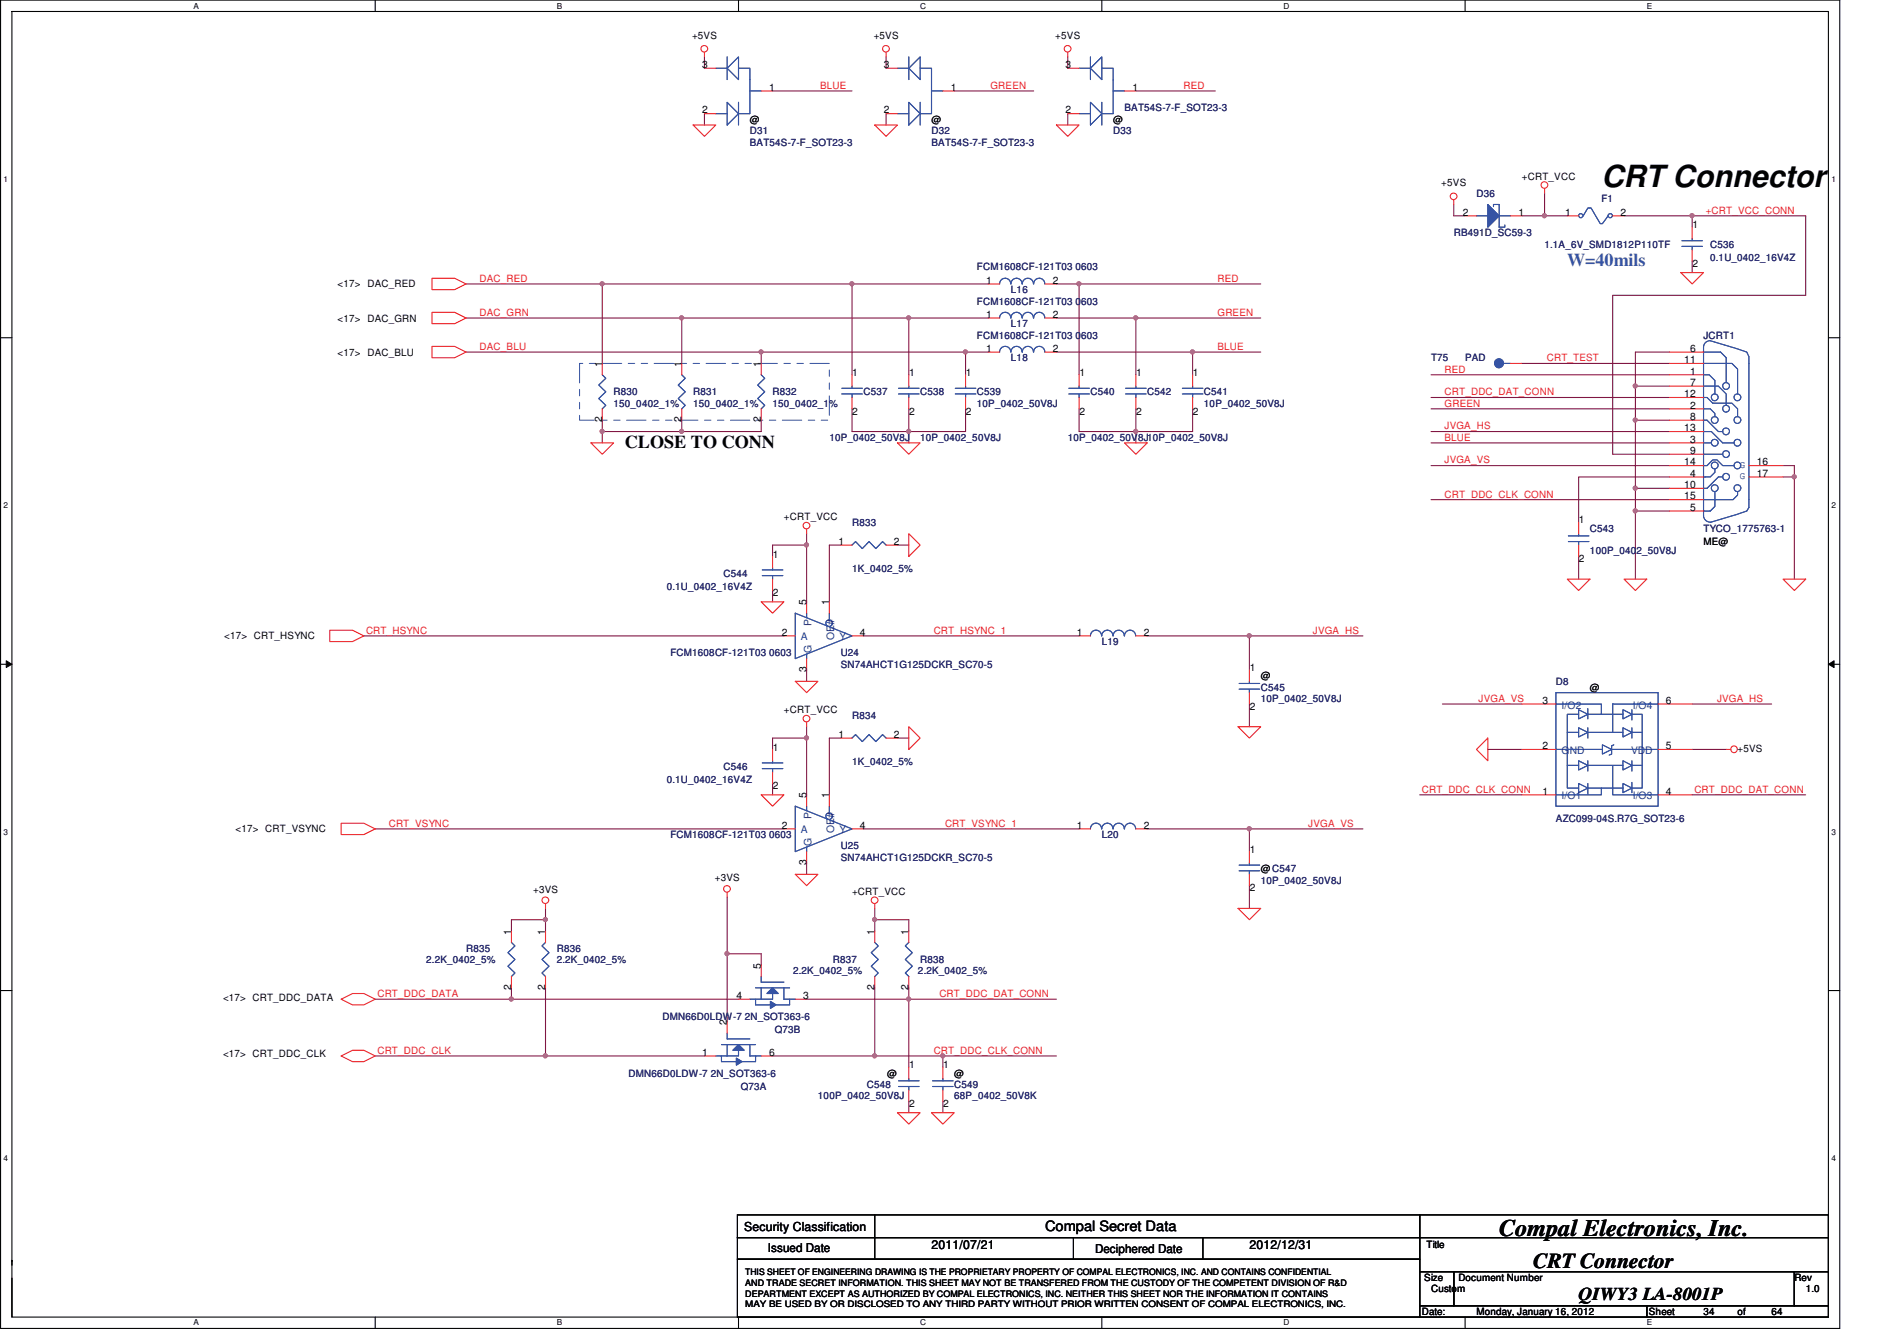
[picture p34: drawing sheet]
<svg xmlns="http://www.w3.org/2000/svg" width="297mm" height="210mm" viewBox="0 0 297 210" stroke-linecap="round" stroke-linejoin="round" font-family="sans-serif">
<defs><g id="words">
<text font-size="4.8" fill="#010202" x="250.7" y="29.3">CRT Connector</text>
<text font-size="3.7" fill="#010202" x="234.7" y="193.6">Compal Electronics, Inc.</text>
<text font-size="3.3" fill="#010202" x="240.1" y="198.6">CRT Connector</text>
<text font-size="2.8" fill="#3553a4" x="245.4" y="41.7">W=40mils</text>
<g font-size="2.8" fill="#010202">
<text x="97.9" y="70.2">CLOSE TO CONN</text>
<text x="247.2" y="203.5">QIWY3 LA-8001P</text>
</g>
<text font-size="2.2" fill="#010202" x="163.6" y="192.8">Compal Secret Data</text>
<g font-size="1.9" fill="#010202">
<text x="116.5" y="192.7">Security Classification</text>
<text x="120.3" y="196">Issued Date</text>
<text x="145.9" y="195.6">2011/07/21</text>
<text x="171.5" y="196.2">Deciphered Date</text>
<text x="195.6" y="195.6">2012/12/31</text>
</g>
<g font-size="1.6" fill="#010202">
<text x="108.4" y="6.1">+5VS</text>
<text x="110" y="10.6">3</text>
<text x="136.8" y="6.1">+5VS</text>
<text x="138.4" y="10.6">3</text>
<text x="165.2" y="6.1">+5VS</text>
<text x="166.9" y="10.6">3</text>
<text x="110" y="17.8">2</text>
<text x="120.4" y="14.2">1</text>
<text x="138.4" y="17.8">2</text>
<text x="148.9" y="14.2">1</text>
<text x="166.9" y="17.8">2</text>
<text x="177.3" y="14.2">1</text>
<text x="117.4" y="19.2">@</text>
<text x="145.9" y="19.2">@</text>
<text x="174.3" y="19.2">@</text>
<text x="225.7" y="29.2">+5VS</text>
<text x="238.3" y="28.1">+CRT_VCC</text>
<text x="229.1" y="33.8">2</text>
<text x="237.8" y="33.8">1</text>
<text x="245.1" y="33.8">1</text>
<text x="253.7" y="33.8">2</text>
<text x="265" y="35.7">1</text>
<text x="265" y="41.8">2</text>
<text x="52.9" y="45">&lt;17&gt; DAC_RED</text>
<text x="154.4" y="44.4">1</text>
<text x="164.9" y="44.4">2</text>
<text x="52.9" y="50.3">&lt;17&gt; DAC_GRN</text>
<text x="154.4" y="49.8">1</text>
<text x="164.9" y="49.8">2</text>
<text x="52.9" y="55.7">&lt;17&gt; DAC_BLU</text>
<text x="94.3" y="57.5" transform="rotate(-90 94.3 57.5)">1</text>
<text x="106.7" y="57.5" transform="rotate(-90 106.7 57.5)">1</text>
<text x="119.2" y="57.5" transform="rotate(-90 119.2 57.5)">1</text>
<text x="133.5" y="58.9">1</text>
<text x="142.3" y="58.9">1</text>
<text x="151.2" y="58.9">1</text>
<text x="154.4" y="55.1">1</text>
<text x="164.9" y="55.1">2</text>
<text x="169" y="58.9">1</text>
<text x="177.9" y="58.9">1</text>
<text x="186.8" y="58.9">1</text>
<text x="263.7" y="56.9">11</text>
<text x="264.6" y="55.1">6</text>
<text x="264.6" y="58.6">1</text>
<text x="133.5" y="64.9">2</text>
<text x="142.3" y="64.9">2</text>
<text x="151.2" y="64.9">2</text>
<text x="169" y="64.9">2</text>
<text x="177.9" y="64.9">2</text>
<text x="186.8" y="64.9">2</text>
<text x="263.7" y="62.2">12</text>
<text x="264.6" y="60.4">7</text>
<text x="264.6" y="64">2</text>
<text x="264.6" y="65.8">8</text>
<text x="94.3" y="66.1" transform="rotate(-90 94.3 66.1)">2</text>
<text x="106.7" y="66.1" transform="rotate(-90 106.7 66.1)">2</text>
<text x="119.2" y="66.1" transform="rotate(-90 119.2 66.1)">2</text>
<text x="263.7" y="67.5">13</text>
<text x="264.6" y="69.3">3</text>
<text x="264.6" y="71.1">9</text>
<text x="263.7" y="72.9">14</text>
<text x="263.7" y="76.4">10</text>
<text x="264.6" y="74.6">4</text>
<text x="275.1" y="72.9">16</text>
<text x="275.1" y="74.6">17</text>
<text x="122.7" y="81.5">+CRT_VCC</text>
<text x="247.2" y="82">1</text>
<text x="263.7" y="78.2">15</text>
<text x="264.6" y="80">5</text>
<text x="121" y="87.3">1</text>
<text x="131.3" y="85.3">1</text>
<text x="140" y="85.3">2</text>
<text x="247.2" y="88">2</text>
<text x="266.7" y="85.4">ME@</text>
<text x="121" y="93.4">2</text>
<text x="126.3" y="94.8" transform="rotate(-90 126.3 94.8)">5</text>
<text x="129.8" y="94.8" transform="rotate(-90 129.8 94.8)">1</text>
<text x="35.1" y="100.1">&lt;17&gt; CRT_HSYNC</text>
<text x="122.4" y="99.5">2</text>
<text x="134.6" y="99.5">4</text>
<text x="168.6" y="99.5">1</text>
<text x="179.1" y="99.5">2</text>
<text x="126.3" y="105.2" transform="rotate(-90 126.3 105.2)">3</text>
<text x="195.7" y="105.1">1</text>
<text x="197.4" y="106.3">@</text>
<text x="122.7" y="111.7">+CRT_VCC</text>
<text x="195.7" y="111.1">2</text>
<text x="241.5" y="110.2">3</text>
<text x="249" y="108.1">@</text>
<text x="260.9" y="110.2">6</text>
<text x="121" y="117.5">1</text>
<text x="131.3" y="115.5">1</text>
<text x="140" y="115.5">2</text>
<text x="241.5" y="117.3">2</text>
<text x="260.9" y="117.3">5</text>
<text x="272.1" y="117.7">+5VS</text>
<text x="121" y="123.6">2</text>
<text x="126.3" y="125" transform="rotate(-90 126.3 125)">5</text>
<text x="129.8" y="125" transform="rotate(-90 129.8 125)">1</text>
<text x="241.5" y="124.4">1</text>
<text x="260.9" y="124.4">4</text>
<text x="36.9" y="130.3">&lt;17&gt; CRT_VSYNC</text>
<text x="122.4" y="129.8">2</text>
<text x="134.6" y="129.8">4</text>
<text x="168.6" y="129.8">1</text>
<text x="179.1" y="129.8">2</text>
<text x="126.3" y="135.5" transform="rotate(-90 126.3 135.5)">3</text>
<text x="195.7" y="133.5">1</text>
<text x="197.4" y="136.6">@C547</text>
<text x="83.5" y="139.8">+3VS</text>
<text x="111.9" y="138">+3VS</text>
<text x="133.4" y="140.1">+CRT_VCC</text>
<text x="195.7" y="139.6">2</text>
<text x="80" y="146.3" transform="rotate(-90 80 146.3)">1</text>
<text x="85.4" y="146.3" transform="rotate(-90 85.4 146.3)">1</text>
<text x="136.9" y="146.3" transform="rotate(-90 136.9 146.3)">1</text>
<text x="142.3" y="146.3" transform="rotate(-90 142.3 146.3)">1</text>
<text x="80" y="155" transform="rotate(-90 80 155)">2</text>
<text x="85.4" y="155" transform="rotate(-90 85.4 155)">2</text>
<text x="119.2" y="151.7" transform="rotate(-90 119.2 151.7)">5</text>
<text x="136.9" y="155" transform="rotate(-90 136.9 155)">2</text>
<text x="142.3" y="155" transform="rotate(-90 142.3 155)">2</text>
<text x="34.9" y="156.7">&lt;17&gt; CRT_DDC_DATA</text>
<text x="113.8" y="160.6" transform="rotate(-90 113.8 160.6)">2</text>
<text x="115.3" y="156.4">4</text>
<text x="125.8" y="156.4">3</text>
<text x="34.9" y="165.6">&lt;17&gt; CRT_DDC_CLK</text>
<text x="110" y="165.3">1</text>
<text x="120.4" y="165.3">6</text>
<text x="142.3" y="167.3">1</text>
<text x="147.7" y="167.3">1</text>
<text x="138.9" y="168.6">@</text>
<text x="142.3" y="173.3">2</text>
<text x="147.7" y="173.3">2</text>
<text x="149.4" y="168.6">@</text>
<text x="223.4" y="195.4">Title</text>
<text x="223" y="200.6">Size</text>
<text x="224.1" y="202.3">Custom</text>
<text x="228.4" y="200.6">Document Number</text>
<text x="281" y="200.6">Rev</text>
<text x="282.7" y="202.3">1.0</text>
<text x="222.6" y="205.9">Date:</text>
<text x="231.2" y="205.9">Monday, January 16, 2012</text>
<text x="258.2" y="205.9">Sheet</text>
<text x="266.7" y="205.9">34</text>
<text x="272.1" y="205.9">of</text>
<text x="277.4" y="205.9">64</text>
</g>
<g font-size="1.6" fill="#ed2024">
<text x="128.4" y="13.9">BLUE</text>
<text x="155.1" y="13.9">GREEN</text>
<text x="185.3" y="13.9">RED</text>
<text x="267.1" y="33.5">+CRT_VCC_CONN</text>
<text x="75.1" y="44.1">DAC_RED</text>
<text x="190.6" y="44.1">RED</text>
<text x="75.1" y="49.5">DAC_GRN</text>
<text x="190.6" y="49.5">GREEN</text>
<text x="75.1" y="54.8">DAC_BLU</text>
<text x="190.6" y="54.8">BLUE</text>
<text x="226.2" y="58.3">RED</text>
<text x="242.2" y="56.6">CRT_TEST</text>
<text x="226.2" y="61.9">CRT_DDC_DAT_CONN</text>
<text x="226.2" y="63.7">GREEN</text>
<text x="226.2" y="67.2">JVGA_HS</text>
<text x="226.2" y="69">BLUE</text>
<text x="226.2" y="77.9">CRT_DDC_CLK_CONN</text>
<text x="226.2" y="72.6">JVGA_VS</text>
<text x="57.3" y="99.2">CRT_HSYNC</text>
<text x="146.2" y="99.2">CRT_HSYNC_1</text>
<text x="205.6" y="99.2">JVGA_HS</text>
<text x="231.5" y="109.9">JVGA_VS</text>
<text x="268.9" y="109.9">JVGA_HS</text>
<text x="222.6" y="124.1">CRT_DDC_CLK_CONN</text>
<text x="265.3" y="124.1">CRT_DDC_DAT_CONN</text>
<text x="60.9" y="129.5">CRT_VSYNC</text>
<text x="148" y="129.5">CRT_VSYNC_1</text>
<text x="204.9" y="129.5">JVGA_VS</text>
<text x="59.1" y="156.1">CRT_DDC_DATA</text>
<text x="147.1" y="156.1">CRT_DDC_DAT_CONN</text>
<text x="59.1" y="165">CRT_DDC_CLK</text>
<text x="146.2" y="165">CRT_DDC_CLK_CONN</text>
</g>
<g font-size="1.6" fill="#282972">
<text x="176.1" y="17.5">BAT54S-7-F_SOT23-3</text>
<text x="117.4" y="21">D31</text>
<text x="117.4" y="22.8">BAT54S-7-F_SOT23-3</text>
<text x="145.9" y="21">D32</text>
<text x="145.9" y="22.8">BAT54S-7-F_SOT23-3</text>
<text x="174.3" y="21">D33</text>
<text x="231.2" y="30.8">D36</text>
<text x="250.7" y="31.7">F1</text>
<text x="227.6" y="37">RB491D_SC59-3</text>
<text x="241.9" y="38.8">1.1A_6V_SMD1812P110TF</text>
<text x="267.8" y="38.8">C536</text>
<text x="267.8" y="40.9">0.1U_0402_16V4Z</text>
<text x="153" y="42.3">FCM1608CF-121T03 0603</text>
<text x="153" y="47.7">FCM1608CF-121T03 0603</text>
<text x="158.3" y="45.9">L16</text>
<text x="153" y="53">FCM1608CF-121T03 0603</text>
<text x="158.3" y="51.2">L17</text>
<text x="266.7" y="53">JCRT1</text>
<text x="158.3" y="56.6">L18</text>
<text x="224.1" y="56.6">T75</text>
<text x="229.4" y="56.6">PAD</text>
<text x="96.1" y="61.9">R830</text>
<text x="96.1" y="63.7">150_0402_1%</text>
<text x="108.5" y="61.9">R831</text>
<text x="108.5" y="63.7">150_0402_1%</text>
<text x="121" y="61.9">R832</text>
<text x="121" y="63.7">150_0402_1%</text>
<text x="135.2" y="61.9">C537</text>
<text x="144.1" y="61.9">C538</text>
<text x="153" y="61.9">C539</text>
<text x="153" y="63.7">10P_0402_50V8J</text>
<text x="170.7" y="61.9">C540</text>
<text x="179.6" y="61.9">C542</text>
<text x="188.5" y="61.9">C541</text>
<text x="188.5" y="63.7">10P_0402_50V8J</text>
<text x="129.9" y="69">10P_0402_50V8J</text>
<text x="144.1" y="69">10P_0402_50V8J</text>
<text x="167.2" y="69">10P_0402_50V8J10P_0402_50V8J</text>
<text x="133.4" y="82.3">R833</text>
<text x="249" y="83.2">C543</text>
<text x="266.7" y="83.2">TYCO_1775763-1</text>
<text x="133.4" y="89.6">1K_0402_5%</text>
<text x="249" y="86.8">100P_0402_50V8J</text>
<text x="104.4" y="92.5">0.1U_0402_16V4Z</text>
<text x="113.3" y="90.3">C544</text>
<text x="172.5" y="101">L19</text>
<text x="105" y="102.8">FCM1608CF-121T03 0603</text>
<text x="131.6" y="102.8">U24</text>
<text x="131.6" y="104.6">SN74AHCT1G125DCKR_SC70-5</text>
<text x="243.6" y="107.2">D8</text>
<text x="133.4" y="112.6">R834</text>
<text x="197.4" y="108.1">C545</text>
<text x="197.4" y="109.9">10P_0402_50V8J</text>
<text x="133.4" y="119.8">1K_0402_5%</text>
<text x="104.4" y="122.7">0.1U_0402_16V4Z</text>
<text x="113.3" y="120.6">C546</text>
<text x="105" y="131.2">FCM1608CF-121T03 0603</text>
<text x="172.5" y="131.2">L20</text>
<text x="243.6" y="128.7">AZC099-04S.R7G_SOT23-6</text>
<text x="131.6" y="133">U25</text>
<text x="131.6" y="134.8">SN74AHCT1G125DCKR_SC70-5</text>
<text x="197.4" y="138.3">10P_0402_50V8J</text>
<text x="73" y="149">R835</text>
<text x="87.2" y="149">R836</text>
<text x="66.8" y="150.8">2.2K_0402_5%</text>
<text x="87.2" y="150.8">2.2K_0402_5%</text>
<text x="124.2" y="152.6">2.2K_0402_5%</text>
<text x="130.4" y="150.8">R837</text>
<text x="143.7" y="152.6">2.2K_0402_5%</text>
<text x="144.1" y="150.8">R838</text>
<text x="103.7" y="159.7">DMN66D0LDW-7 2N_SOT363-6</text>
<text x="121.3" y="161.8">Q73B</text>
<text x="98.4" y="168.6">DMN66D0LDW-7 2N_SOT363-6</text>
<text x="116" y="170.7">Q73A</text>
<text x="128.1" y="172.1">100P_0402_50V8J</text>
<text x="135.7" y="170.3">C548</text>
<text x="149.4" y="170.3">C549</text>
<text x="149.4" y="172.1">68P_0402_50V8K</text>
</g>
<g font-size="1.6" fill="#3553a4">
<text x="272.4" y="73.2">G</text>
<text x="272.4" y="75">G</text>
</g>
<g font-size="1.6" fill="#1b437d">
<text x="125.4" y="100.3">A</text>
<text x="127.1" y="98" transform="rotate(-90 127.1 98)">P</text>
<text x="130.6" y="100.2" transform="rotate(-90 130.6 100.2)">OE#</text>
<text x="131.5" y="100.3">Y</text>
<text x="127.1" y="102.2" transform="rotate(-90 127.1 102.2)">G</text>
<text x="244.5" y="111">I/O2</text>
<text x="255.7" y="111">I/O4</text>
<text x="244.5" y="118.1">GND</text>
<text x="255.4" y="118.1">VDD</text>
<text x="244.5" y="125.2">I/O1</text>
<text x="255.7" y="125.2">I/O3</text>
<text x="125.4" y="130.5">A</text>
<text x="127.1" y="128.2" transform="rotate(-90 127.1 128.2)">P</text>
<text x="130.6" y="130.4" transform="rotate(-90 130.6 130.4)">OE#</text>
<text x="131.5" y="130.5">Y</text>
<text x="127.1" y="132.5" transform="rotate(-90 127.1 132.5)">G</text>
</g>
<g font-size="1.4" fill="#010202">
<text x="116.7" y="199.7">THIS SHEET OF ENGINEERING DRAWING IS THE PROPRIETARY PROPERTY OF COMPAL ELECTRONICS, INC. AND CONTAINS CONFIDENTIAL</text>
<text x="116.7" y="201.4">AND TRADE SECRET INFORMATION. THIS SHEET MAY NOT BE TRANSFERED FROM THE CUSTODY OF THE COMPETENT DIVISION OF R&amp;D</text>
<text x="116.7" y="203">DEPARTMENT EXCEPT AS AUTHORIZED BY COMPAL ELECTRONICS, INC. NEITHER THIS SHEET NOR THE INFORMATION IT CONTAINS</text>
<text x="116.7" y="204.7">MAY BE USED BY OR DISCLOSED TO ANY THIRD PARTY WITHOUT PRIOR WRITTEN CONSENT OF COMPAL ELECTRONICS, INC.</text>
</g>
<g font-size="1.3" fill="#010202">
<text x="30.3" y="1.3">A</text>
<text x="87.2" y="1.3">B</text>
<text x="144.1" y="1.3">C</text>
<text x="201" y="1.3">D</text>
<text x="257.9" y="1.3">E</text>
<text x=".6" y="28.5">1</text>
<text x="286.8" y="28.5">1</text>
<text x=".6" y="79.6">2</text>
<text x="286.8" y="79.6">2</text>
<text x=".6" y="130.7">3</text>
<text x="286.8" y="130.7">3</text>
<text x=".6" y="181.8">4</text>
<text x="286.8" y="181.8">4</text>
<text x="30.3" y="207.5">A</text>
<text x="87.2" y="207.5">B</text>
<text x="144.1" y="207.5">C</text>
<text x="201" y="207.5">D</text>
<text x="257.9" y="207.5">E</text>
</g>
</g></defs>
<path d="M.1 0h288v208h-288zM1.9 1.8h284.4v204.4h-284.4z" fill="none" stroke="#010202" stroke-width=".17"/>
<g fill="#fff">
<path d="M30.3 .2h.8v1.4h-.8z"/>
<path d="M30.3 206.4h.8v1.4h-.8z"/>
</g>
<path d="M58.8 0v1.8M58.8 206.2v1.8" fill="none" stroke="#010202" stroke-width=".17"/>
<g fill="#fff">
<path d="M87.2 .2h.8v1.4h-.8z"/>
<path d="M87.2 206.4h.8v1.4h-.8z"/>
</g>
<path d="M115.6 0v1.8M115.6 206.2v1.8" fill="none" stroke="#010202" stroke-width=".17"/>
<g fill="#fff">
<path d="M144.1 .2h.9v1.4h-.9z"/>
<path d="M144.1 206.4h.9v1.4h-.9z"/>
</g>
<path d="M172.5 0v1.8M172.5 206.2v1.8" fill="none" stroke="#010202" stroke-width=".17"/>
<g fill="#fff">
<path d="M201 .2h.9v1.4h-.9z"/>
<path d="M201 206.4h.9v1.4h-.9z"/>
</g>
<path d="M229.4 0v1.8M229.4 206.2v1.8" fill="none" stroke="#010202" stroke-width=".17"/>
<g fill="#fff">
<path d="M257.9 .2h.8v1.4h-.8z"/>
<path d="M257.9 206.4h.8v1.4h-.8z"/>
<path d="M.6 27.3h.6v1.4h-.6z"/>
<path d="M286.8 27.3h.6v1.4h-.6z"/>
<path d="M.6 78.4h.6v1.4h-.6z"/>
<path d="M286.8 78.4h.6v1.4h-.6z"/>
</g>
<path d="M.1 52.9h1.8M286.3 52.9h1.8" fill="none" stroke="#010202" stroke-width=".17"/>
<g fill="#fff">
<path d="M.6 129.5h.6v1.4h-.6z"/>
<path d="M286.8 129.5h.6v1.4h-.6z"/>
</g>
<path d="M.1 104h1.8M286.3 104h1.8" fill="none" stroke="#010202" stroke-width=".17"/>
<path d="M1 103.5l.9 .5-.9 .5z" fill="#010202"/>
<path d="M1 103.5l.9 .5-.9 .5z" fill="none" stroke="#010202" stroke-width=".16"/>
<path d="M286.3 104l.9-.5v1z" fill="#010202"/>
<path d="M286.3 104l.9-.5v1z" fill="none" stroke="#010202" stroke-width=".16"/>
<g fill="#fff">
<path d="M.6 180.6h.6v1.4h-.6z"/>
<path d="M286.8 180.6h.6v1.4h-.6z"/>
</g>
<path d="M.1 155.1h1.8M286.3 155.1h1.8" fill="none" stroke="#010202" stroke-width=".17"/>
<g fill="none" stroke="#7f1442" stroke-width=".17">
<path d="M110.3 17.8v1.8M110.3 8.9v1.8M121 14.2h12.4M138.7 8.9v1.8M138.7 17.8v1.8M149.4 14.2h12.5M167.2 17.8v1.8M167.2 8.9v1.8M177.9 14.2h12.4M186.7 55.1v3.6M282.7 46.2h-30.2v24.9M94.3 65.8v1.8"/>
<path d="M106.7 65.8v1.8M119.2 65.8v1.8M224.1 62.2h37.3M113.9 149.3v10.7M126.3 156.5h16M137 142.2v1.8M121 165.3h16"/>
</g>
<circle cx="113.8" cy="149.3" r=".32" fill="#ba54a0"/>
<circle cx="113.8" cy="149.3" r=".32" fill="none" stroke="#ba54a0" stroke-width=".17"/>
<path d="M80.1 154.7v1.8M142.3 154.7v1.8h23.1" fill="none" stroke="#7f1442" stroke-width=".17"/>
<circle cx="80.1" cy="156.4" r=".32" fill="#ba54a0"/>
<circle cx="80.1" cy="156.4" r=".32" fill="none" stroke="#ba54a0" stroke-width=".17"/>
<path d="M133.4 44.5h21.3" fill="none" stroke="#7f1442" stroke-width=".17"/>
<circle cx="133.4" cy="44.4" r=".32" fill="#ba54a0"/>
<circle cx="133.4" cy="44.4" r=".32" fill="none" stroke="#ba54a0" stroke-width=".17"/>
<path d="M151.2 55.1h3.5" fill="none" stroke="#7f1442" stroke-width=".17"/>
<circle cx="151.2" cy="55.1" r=".32" fill="#ba54a0"/>
<circle cx="151.2" cy="55.1" r=".32" fill="none" stroke="#ba54a0" stroke-width=".17"/>
<path d="M133.4 44.5v14.2M154.7 49.8h-12.4v8.9" fill="none" stroke="#7f1442" stroke-width=".17"/>
<circle cx="142.3" cy="49.8" r=".32" fill="#ba54a0"/>
<circle cx="142.3" cy="49.8" r=".32" fill="none" stroke="#ba54a0" stroke-width=".17"/>
<g fill="none" stroke="#7f1442" stroke-width=".17">
<path d="M241.9 30.2v3.6M254.3 33.8h10.7M265 33.8v1.8M265 33.8h17.7M151.2 55.1v3.6M165.4 55.1h21.3M165.4 49.8h12.5M169 44.5h28.4M142.3 67.6v1.8M151.2 64v3.6M224.1 78.2h37.3M80.1 156.5h35.5"/>
<path d="M113.9 149.3h5.3M58.8 165.3h26.6"/>
</g>
<circle cx="264.9" cy="33.8" r=".32" fill="#ba54a0"/>
<circle cx="264.9" cy="33.8" r=".32" fill="none" stroke="#ba54a0" stroke-width=".17"/>
<path d="M177.9 49.8v8.9" fill="none" stroke="#7f1442" stroke-width=".17"/>
<circle cx="177.8" cy="49.8" r=".32" fill="#ba54a0"/>
<circle cx="177.8" cy="49.8" r=".32" fill="none" stroke="#ba54a0" stroke-width=".17"/>
<path d="M106.7 49.8v7.1M265 40.9v1.8" fill="none" stroke="#7f1442" stroke-width=".17"/>
<circle cx="106.7" cy="49.8" r=".32" fill="#ba54a0"/>
<circle cx="106.7" cy="49.8" r=".32" fill="none" stroke="#ba54a0" stroke-width=".17"/>
<path d="M119.2 55.1v1.8M177.9 49.8h19.5M85.4 154.7v10.6" fill="none" stroke="#7f1442" stroke-width=".17"/>
<circle cx="85.4" cy="165.3" r=".32" fill="#ba54a0"/>
<circle cx="85.4" cy="165.3" r=".32" fill="none" stroke="#ba54a0" stroke-width=".17"/>
<path d="M85.4 144v1.8" fill="none" stroke="#7f1442" stroke-width=".17"/>
<circle cx="85.4" cy="144" r=".32" fill="#ba54a0"/>
<circle cx="85.4" cy="144" r=".32" fill="none" stroke="#ba54a0" stroke-width=".17"/>
<path d="M94.3 44.5v12.4" fill="none" stroke="#7f1442" stroke-width=".17"/>
<circle cx="94.3" cy="44.4" r=".32" fill="#ba54a0"/>
<circle cx="94.3" cy="44.4" r=".32" fill="none" stroke="#ba54a0" stroke-width=".17"/>
<path d="M119.2 55.1h32M195.6 110.2v3.6M195.6 138.7v3.5" fill="none" stroke="#7f1442" stroke-width=".17"/>
<circle cx="119.2" cy="55.1" r=".32" fill="#ba54a0"/>
<circle cx="119.2" cy="55.1" r=".32" fill="none" stroke="#ba54a0" stroke-width=".17"/>
<path d="M94.3 44.5h39.1M106.7 49.8h35.6M186.7 55.1h10.7M119.2 149.3v1.8" fill="none" stroke="#7f1442" stroke-width=".17"/>
<circle cx="186.7" cy="55.1" r=".32" fill="#ba54a0"/>
<circle cx="186.7" cy="55.1" r=".32" fill="none" stroke="#ba54a0" stroke-width=".17"/>
<path d="M169 44.5v14.2M169 64v3.6M177.9 64v3.6M85.4 142.2v1.8h-5.3" fill="none" stroke="#7f1442" stroke-width=".17"/>
<circle cx="168.9" cy="44.4" r=".32" fill="#ba54a0"/>
<circle cx="168.9" cy="44.4" r=".32" fill="none" stroke="#ba54a0" stroke-width=".17"/>
<path d="M282.7 33.8v12.4M142.3 156.5v10.6M85.4 165.3h24.9M142.3 172.5v1.7M147.6 172.5v1.7" fill="none" stroke="#7f1442" stroke-width=".17"/>
<circle cx="142.3" cy="156.4" r=".32" fill="#ba54a0"/>
<circle cx="142.3" cy="156.4" r=".32" fill="none" stroke="#ba54a0" stroke-width=".17"/>
<path d="M137 154.7v10.6" fill="none" stroke="#7f1442" stroke-width=".17"/>
<circle cx="136.9" cy="165.3" r=".32" fill="#ba54a0"/>
<circle cx="136.9" cy="165.3" r=".32" fill="none" stroke="#ba54a0" stroke-width=".17"/>
<path d="M137 165.3h10.6v1.8" fill="none" stroke="#7f1442" stroke-width=".17"/>
<circle cx="147.6" cy="165.3" r=".32" fill="#ba54a0"/>
<circle cx="147.6" cy="165.3" r=".32" fill="none" stroke="#ba54a0" stroke-width=".17"/>
<g fill="none" stroke="#7f1442" stroke-width=".17">
<path d="M227.6 32v1.8h1.8M165.4 44.5h3.6M224.1 58.7h37.3M256.1 55.1v5.4M224.1 69.4h37.3M224.1 64h37.3M224.1 67.6h37.3M224.1 72.9h37.3M252.5 71.1h8.9M256.1 76.5v3.5M261.4 74.7h-14.2v7.1M279.2 74.7h1.8"/>
<path d="M247.2 87.1v3.6M80.1 144v1.8M147.6 165.3h17.8"/>
</g>
<circle cx="256.1" cy="76.4" r=".32" fill="#ba54a0"/>
<circle cx="256.1" cy="76.4" r=".32" fill="none" stroke="#ba54a0" stroke-width=".17"/>
<path d="M238.3 33.8h3.6M256.1 80v10.7M195.6 129.8v3.5M58.8 156.5h21.3" fill="none" stroke="#7f1442" stroke-width=".17"/>
<circle cx="256.1" cy="80" r=".32" fill="#ba54a0"/>
<circle cx="256.1" cy="80" r=".32" fill="none" stroke="#ba54a0" stroke-width=".17"/>
<path d="M281 72.9v1.8M256.1 80h5.3" fill="none" stroke="#7f1442" stroke-width=".17"/>
<circle cx="280.9" cy="74.7" r=".32" fill="#ba54a0"/>
<circle cx="280.9" cy="74.7" r=".32" fill="none" stroke="#ba54a0" stroke-width=".17"/>
<path d="M94.3 67.6h12.4" fill="none" stroke="#7f1442" stroke-width=".17"/>
<circle cx="94.3" cy="67.5" r=".32" fill="#ba54a0"/>
<circle cx="94.3" cy="67.5" r=".32" fill="none" stroke="#ba54a0" stroke-width=".17"/>
<path d="M177.9 67.6h8.8" fill="none" stroke="#7f1442" stroke-width=".17"/>
<circle cx="177.8" cy="67.5" r=".32" fill="#ba54a0"/>
<circle cx="177.8" cy="67.5" r=".32" fill="none" stroke="#ba54a0" stroke-width=".17"/>
<path d="M256.1 55.1h5.3M133.4 67.6h8.9M186.7 64v3.6M256.1 60.5v5.3M279.2 72.9h1.8" fill="none" stroke="#7f1442" stroke-width=".17"/>
<circle cx="256.1" cy="60.4" r=".32" fill="#ba54a0"/>
<circle cx="256.1" cy="60.4" r=".32" fill="none" stroke="#ba54a0" stroke-width=".17"/>
<path d="M241.9 33.8h3.5M281 74.7v16" fill="none" stroke="#7f1442" stroke-width=".17"/>
<circle cx="241.8" cy="33.8" r=".32" fill="#ba54a0"/>
<circle cx="241.8" cy="33.8" r=".32" fill="none" stroke="#ba54a0" stroke-width=".17"/>
<path d="M137 144h5.3" fill="none" stroke="#7f1442" stroke-width=".17"/>
<circle cx="136.9" cy="144" r=".32" fill="#ba54a0"/>
<circle cx="136.9" cy="144" r=".32" fill="none" stroke="#ba54a0" stroke-width=".17"/>
<path d="M195.6 129.8h17.8" fill="none" stroke="#7f1442" stroke-width=".17"/>
<circle cx="195.6" cy="129.8" r=".32" fill="#ba54a0"/>
<circle cx="195.6" cy="129.8" r=".32" fill="none" stroke="#ba54a0" stroke-width=".17"/>
<path d="M106.7 67.6h12.5" fill="none" stroke="#7f1442" stroke-width=".17"/>
<circle cx="106.7" cy="67.5" r=".32" fill="#ba54a0"/>
<circle cx="106.7" cy="67.5" r=".32" fill="none" stroke="#ba54a0" stroke-width=".17"/>
<path d="M94.3 67.6v1.8M256.1 76.5h5.3M195.6 99.6h17.8" fill="none" stroke="#7f1442" stroke-width=".17"/>
<circle cx="195.6" cy="99.5" r=".32" fill="#ba54a0"/>
<circle cx="195.6" cy="99.5" r=".32" fill="none" stroke="#ba54a0" stroke-width=".17"/>
<path d="M142.3 64v3.6M261.4 65.8h-5.3v10.7M137 144v1.8M142.3 144v1.8" fill="none" stroke="#7f1442" stroke-width=".17"/>
<circle cx="256.1" cy="65.8" r=".32" fill="#ba54a0"/>
<circle cx="256.1" cy="65.8" r=".32" fill="none" stroke="#ba54a0" stroke-width=".17"/>
<path d="M133.4 64v3.6M142.3 67.6h8.9M256.1 60.5h5.3M195.6 99.6v5.3" fill="none" stroke="#7f1442" stroke-width=".17"/>
<circle cx="142.3" cy="67.5" r=".32" fill="#ba54a0"/>
<circle cx="142.3" cy="67.5" r=".32" fill="none" stroke="#ba54a0" stroke-width=".17"/>
<path d="M169 67.6h8.9v1.8M126.3 85.4v8.8M129.9 85.4h1.7M140.5 85.4h1.8M179.6 99.6h16M121 115.6v1.7M129.9 115.6h1.7M135.2 129.8h33.8M179.6 129.8h16" fill="none" stroke="#7f1442" stroke-width=".17"/>
<circle cx="126.3" cy="85.3" r=".32" fill="#ba54a0"/>
<circle cx="126.3" cy="85.3" r=".32" fill="none" stroke="#ba54a0" stroke-width=".17"/>
<path d="M121 92.5v1.7M126.3 85.4h-5.3v1.7M135.2 99.6h33.8M121 115.6h5.3v8.9M140.5 115.6h1.8M121 122.7v1.8" fill="none" stroke="#7f1442" stroke-width=".17"/>
<circle cx="126.3" cy="115.5" r=".32" fill="#ba54a0"/>
<circle cx="126.3" cy="115.5" r=".32" fill="none" stroke="#ba54a0" stroke-width=".17"/>
<g fill="none" stroke="#7f1442" stroke-width=".17">
<path d="M73 44.5h21.3M73 49.8h33.7M73 55.1h46.2M238.3 56.9h23.1M57 99.6h65.7M126.3 83.6v1.8M129.9 85.4v8.8M126.3 113.8v1.8M126.3 104.9v1.8M129.9 115.6v8.9M225.9 110.2h12.4M233 117.3h5.3"/>
<path d="M265 110.2h12.4M265 117.3h5.3M58.8 129.8h63.9M126.3 135.1v1.8M222.3 124.5h16M265 124.5h17.7M113.9 140.5v8.8"/>
</g>
<g fill="none" stroke="#ed2024" stroke-width=".17">
<path d="M108.5 19.6h3.6l-1.8 1.8zM110.3 17.8h1.8M110.3 10.7h1.8M110.3 8.2v.7M119.2 14.2h1.8M137 19.6h3.5l-1.8 1.8zM138.7 8.2v.7M138.7 17.8h1.8M138.7 10.7h1.8M147.6 14.2h1.8M165.4 19.6h3.6l-1.8 1.8zM167.2 8.2v.7"/>
<path d="M167.2 17.8h1.8M167.2 10.7h1.8M176.1 14.2h1.8M227.6 31.3v.7M241.9 29.5v.7M245.4 33.8h1.8M252.5 33.8h1.8M265 35.6v1.8M265 39.1v1.8M67.6 43.6h3.6l1.8 .9-1.8 .9h-3.6zM67.6 48.9h3.6l1.8 .9-1.8 .9h-3.6zM67.6 54.2h3.6l1.8 .9-1.8 .9h-3.6z"/>
<path d="M94.3 56.9v1.8M106.7 56.9v1.8M133.4 58.7v1.8M142.3 58.7v1.8M154.7 55.1h1.8M163.6 55.1h1.8M186.7 58.7v1.8M263.2 42.7h3.5l-1.7 1.8zM92.5 69.4h3.6l-1.8 1.7zM94.3 64v1.8M106.7 64v1.8M133.4 62.2v1.8"/>
<path d="M140.5 69.4h3.6l-1.8 1.7zM142.3 62.2v1.8M176.1 69.4h3.5l-1.7 1.7zM186.7 62.2v1.8M51.6 98.7h3.6l1.8 .9-1.8 .9h-3.6zM119.2 94.2h3.5l-1.7 1.8zM122.7 99.6h1.8M126.3 82.9v.7M126.3 94.2v1.8M129.9 94.2v1.8M131.6 85.4h1.8M133.4 99.6h1.8"/>
<path d="M138.7 85.4h1.8M142.3 83.6l1.8 1.8-1.8 1.7zM169 99.6h1.7M177.9 99.6h1.7M245.4 90.7h3.6l-1.8 1.8zM254.3 90.7h3.6l-1.8 1.8zM279.2 90.7h3.5l-1.7 1.8zM124.5 106.7h3.6l-1.8 1.8zM126.3 103.1v1.8M126.3 113.1v.7M131.6 115.6h1.8M138.7 115.6h1.8"/>
<path d="M142.3 113.8l1.8 1.8-1.8 1.7zM193.9 113.8h3.5l-1.8 1.8zM195.6 104.9v1.8M195.6 108.5v1.7M233 115.6v3.5l-1.8-1.8zM238.3 110.2h5.3M238.3 117.3h5.3M259.6 110.2h5.4M259.6 117.3h5.4M270.3 117.3h.7M53.4 128.9h3.6l1.8 .9-1.8 .9h-3.6zM113.9 139.7v.8"/>
<path d="M119.2 124.5h3.5l-1.7 1.7zM124.5 136.9h3.6l-1.8 1.8zM238.3 124.5h5.3M259.6 124.5h5.4M53.4 156.5l1.8-.9h1.8l1.8 .9-1.8 .8h-1.8zM80.1 145.8v1.8M80.1 152.9v1.8M85.4 141.5v.7M137 141.5v.7M137 145.8v1.8M137 152.9v1.8M142.3 145.8v1.8"/>
<path d="M142.3 152.9v1.8M193.9 142.2h3.5l-1.8 1.8zM53.4 165.3l1.8-.8h1.8l1.8 .8-1.8 .9h-1.8zM140.5 174.2h3.6l-1.8 1.8zM145.9 174.2h3.5l-1.8 1.8zM147.6 167.1v1.8M147.6 170.7v1.8"/>
<circle cx="110.3" cy="7.6" r=".52"/>
<circle cx="138.7" cy="7.6" r=".52"/>
<circle cx="167.2" cy="7.6" r=".52"/>
<circle cx="227.6" cy="30.7" r=".52"/>
<circle cx="241.8" cy="29" r=".52"/>
<circle cx="126.3" cy="82.3" r=".52"/>
<circle cx="126.3" cy="112.5" r=".52"/>
<circle cx="271.5" cy="117.3" r=".52"/>
<circle cx="113.8" cy="139.2" r=".52"/>
<circle cx="85.4" cy="141" r=".52"/>
<circle cx="137" cy="141" r=".52"/>
</g>
<g fill="none" stroke="#010202" stroke-width=".17">
<path d="M115.5 190.2h106.8v3.6h-106.8zM115.5 193.8h106.8v3.4h-106.8zM115.5 197.2h106.8v9h-106.8zM137 190.2v7M168.1 193.8v3.4M188.4 193.8v3.4M222.3 190.2h64v3.6h-64zM222.3 193.8h64v5.3h-64zM222.3 199.1h5.3v5.4h-5.3zM227.6 199.1h53.4v5.4h-53.4zM281 199.1h5.3v5.4h-5.3zM222.3 204.5h35.6v1.7h-35.6z"/>
<path d="M257.9 204.5h28.4v1.7h-28.4z"/>
</g>
<path d="M1.9 197.3h.1M1.9 206.2v-8.9" fill="none" stroke="#010202" stroke-width=".16" stroke-dasharray="6.1 2"/>
<path d="M90.8 56.9h39.1v8.9h-39.1z" fill="none" stroke="#3553a4" stroke-width=".16" stroke-dasharray="3 1 1 1 1 1"/>
<g fill="none" stroke="#3553a4" stroke-width=".17">
<path d="M112.1 17.8h1.8M112.1 10.7h1.8M113.9 16l1.7 1.8-1.7 1.8zM113.9 10.7l1.7-1.8v3.6zM113.9 8.9v3.6M115.6 16v3.6M115.6 10.7h1.8v7.1h-1.8M117.4 14.2h1.8M140.5 17.8h1.8M140.5 10.7h1.8M142.3 16l1.8 1.8-1.8 1.8zM142.3 10.7l1.8-1.8v3.6z"/>
<path d="M142.3 8.9v3.6M144.1 16v3.6M144.1 10.7h1.8v7.1h-1.8M145.9 14.2h1.7M169 17.8h1.7M169 10.7h1.7M170.7 16l1.8 1.8-1.8 1.8zM170.7 10.7l1.8-1.8v3.6zM170.7 8.9v3.6M172.5 16v3.6M172.5 10.7h1.8v7.1h-1.8M174.3 14.2h1.8"/>
<path d="M247.9 33.8l.7-1.2h.5l1.5 2.4h.3l.9-1.2M263.4 38.6h3.2M263.4 37.7h3.2M265 37.4v.3M265 38.6v.5M94.3 58.7l.6 .5-1.1 1.1 1.1 1.1-1.1 1 1.1 1.1-.6 .5M106.7 58.7l.6 .5-1.1 1.1 1.1 1.1-1.1 1 1.1 1.1-.6 .5M156.5 55.1a.87 .87 0 0 1 .9-.9 .87 .87 0 0 1 .9 .9M158.3 55.1a.87 .87 0 0 1 .9-.9 .87 .87 0 0 1 .8 .9M160.1 55.1a.87 .87 0 0 1 .8-.9 .87 .87 0 0 1 .9 .9M161.9 55.1a.87 .87 0 0 1 .8-.9 .87 .87 0 0 1 .9 .9M131.8 61.7h3.2"/>
<path d="M131.8 60.8h3.2M133.4 60.5v.3M133.4 61.7v.5M140.7 61.7h3.2M140.7 60.8h3.2M142.3 60.5v.3M142.3 61.7v.5M185.1 61.7h3.3M185.1 60.8h3.3M186.7 60.5v.3M186.7 61.7v.5M124.5 96l8.9 3.6-8.9 3.5z"/>
<path d="M126.3 96v.7M129.9 96v1.1M133.4 85.4l.6-.6 1 1.1 1.1-1.1 1 1.1 1.1-1.1 .5 .6M172.5 99.6a.87 .87 0 0 0-.9-.9 .87 .87 0 0 0-.9 .9M174.3 99.6a.87 .87 0 0 0-.9-.9 .87 .87 0 0 0-.9 .9M174.3 99.6a.87 .87 0 0 1 .9-.9 .87 .87 0 0 1 .8 .9M177.8 99.6a.87 .87 0 0 0-.9-.9 .87 .87 0 0 0-.8 .9M126.3 102.4v.7M133.4 115.6l.6-.6 1 1.1 1.1-1.1 1 1.1 1.1-1.1 .5 .6M194 107.9h3.2M194 107h3.2M195.6 106.7v.3"/>
<path d="M195.6 107.9v.6M243.6 108.5h16v17.7h-16zM243.6 110.2h7.1v1.6M243.6 117.3h7.3M245.4 114.7h1.8M245.4 119.8h1.8M247.2 111.1l1.4 .7-1.4 .8zM247.2 119.1l1.4 .7-1.4 .8zM247.2 114l1.4 .7-1.4 .7zM247.2 111.8h-1.8v11.6h1.8M248.6 114v1.6M248.6 111v1.6"/>
<path d="M248.6 111.8h5.5M248.6 114.7h5.5M248.6 119.8h5.5M248.6 119.1v1.6M250.9 116.6l1.5 .7-1.5 .8zM252.4 117.3h7.2M252.5 119.8v4.7h7.1M252.7 116.6l-.3 .2v1.3l-.4 .1M254.1 111.1l1.4 .7-1.4 .8zM254.1 119.1l1.4 .7-1.4 .8zM254.1 114l1.4 .7-1.4 .7zM255.5 111.1v1.6"/>
<path d="M255.5 119.1v1.6M255.5 114v1.6M255.5 111.8h1.6v11.6h-1.6M255.5 119.8h1.6M255.5 114.7h1.6M259.6 110.2h-7.1v4.5M247.2 122.7l1.4 .7-1.4 .7zM248.6 123.4h5.5M248.6 122.7v1.6M250.7 123.4v1.1h-7.1M254.1 122.7l1.4 .7-1.4 .7zM255.5 122.5v1.6"/>
<path d="M80.1 147.6l.5 .5-1.1 1.1 1.1 1-1.1 1.1 1.1 1.1-.5 .5M137 147.6l.5 .5-1.1 1.1 1.1 1-1.1 1.1 1.1 1.1-.5 .5M142.3 147.6l-.5 .5 1.1 1.1-1.1 1 1.1 1.1-1.1 1.1 .5 .5M146 170.1h3.2M146 169.2h3.2M147.6 168.9v.3M147.6 170.1v.6"/>
<circle cx="247.5" cy="33.8" r=".33"/>
<circle cx="252.1" cy="33.8" r=".33"/>
<circle cx="129.8" cy="97.6" r=".52"/>
</g>
<path d="M233 32l1.7 1.8-1.7 1.8z" fill="#3553a4"/>
<path d="M231.2 33.8h1.8M233 32l1.7 1.8-1.7 1.8zM233.9 32.4v-.4h.8v3.6h.9v-.4M234.7 33.8h1.8" fill="none" stroke="#3553a4" stroke-width=".17"/>
<path d="M233 32l1.7 1.8-1.7 1.8z" fill="#3553a4"/>
<path d="M231.2 33.8h1.8M233 32l1.7 1.8-1.7 1.8zM233.9 32.4v-.4h.8v3.6h.9v-.4M234.7 33.8h1.8M113 163.6h5.3M113.9 161.8v.9h3.5M113.9 163.6v1.7M117.4 163.6v1.7" fill="none" stroke="#3553a4" stroke-width=".17"/>
<path d="M229.4 33.8h1.8M236.5 33.8h1.8" fill="none" stroke="#ed2024" stroke-width=".17"/>
<path d="M114.7 164.5l.9-.9 .9 .9z" fill="#3553a4"/>
<path d="M113 166.2h2.3M114.7 164.5l.9-.9 .9 .9zM115.6 164.5v.8h-3.5M117.4 165.3h1.8M118.3 165.3v.9" fill="none" stroke="#3553a4" stroke-width=".17"/>
<path d="M115.3 165.7l.9 .5-.9 .6z" fill="#3553a4"/>
<path d="M113 163.6h5.3M113 165.3v.9M113.9 161.8v.9h3.5M113.9 163.6v1.7M115.3 165.7l.9 .5-.9 .6zM116.2 166.2h2.1M117.4 163.6v1.7" fill="none" stroke="#3553a4" stroke-width=".17"/>
<path d="M114.7 164.5l.9-.9 .9 .9z" fill="#3553a4"/>
<path d="M113 166.2h2.3M114.7 164.5l.9-.9 .9 .9zM115.6 164.5v.8h-3.5M117.4 165.3h1.8M118.3 165.3v.9" fill="none" stroke="#3553a4" stroke-width=".17"/>
<path d="M115.3 165.7l.9 .5-.9 .6z" fill="#3553a4"/>
<g fill="none" stroke="#3553a4" stroke-width=".17">
<path d="M158.3 44.5a.87 .87 0 0 0-.9-.9 .87 .87 0 0 0-.9 .9M160 44.5a.87 .87 0 0 0-.8-.9 .87 .87 0 0 0-.9 .9M160.1 44.5a.87 .87 0 0 1 .8-.9 .87 .87 0 0 1 .9 .9M163.6 44.5a.87 .87 0 0 0-.9-.9 .87 .87 0 0 0-.8 .9M176.2 61.7h3.3M176.2 60.8h3.3M177.9 60.5v.3M177.9 61.7v.5M124.5 126.2l8.9 3.6-8.9 3.5zM126.3 126.2v.8M126.3 132.6v.7M129.9 126.2v1.1"/>
<path d="M172.5 129.8a.87 .87 0 0 0-.9-.9 .87 .87 0 0 0-.9 .9M174.3 129.8a.87 .87 0 0 0-.9-.9 .87 .87 0 0 0-.9 .9M174.3 129.8a.87 .87 0 0 1 .9-.9 .87 .87 0 0 1 .8 .9M177.8 129.8a.87 .87 0 0 0-.9-.9 .87 .87 0 0 0-.8 .9M194 136.4h3.2M194 135.5h3.2M195.6 135.1v.4M195.6 136.4v.5M117.4 156.5h3.6M118.3 154.7h5.3M119.2 152.9v.9M119.2 154.7v1.8"/>
<path d="M122.7 154.7v1.8h1.8M113 165.3v.9M115.3 165.7l.9 .5-.9 .6zM116.2 166.2h2.1"/>
<circle cx="129.8" cy="127.8" r=".52"/>
</g>
<g fill="none" stroke="#ed2024" stroke-width=".17">
<path d="M154.7 44.5h1.8M163.6 44.5h1.8M177.9 58.7v1.8M177.9 62.2v1.8M122.7 129.8h1.8M126.3 124.5v1.7M126.3 133.3v1.8M129.9 124.5v1.7M133.4 129.8h1.8M169 129.8h1.7M177.9 129.8h1.7M195.6 133.3v1.8"/>
<path d="M195.6 136.9v1.8M110.3 165.3h1.8M113.9 160v1.8M119.2 165.3h1.8"/>
</g>
<path d="M120.1 155.6l.9-.9 .9 .9z" fill="#3553a4"/>
<path d="M118.3 156.5v.8M119.2 153.8h3.5M120.1 155.6l.9-.9 .9 .9zM121 155.6v.9M123.6 156.5v.8" fill="none" stroke="#3553a4" stroke-width=".17"/>
<path d="M120.6 156.8l.9 .5-.9 .6z" fill="#3553a4"/>
<path d="M117.4 156.5h3.6M118.3 157.3h2.3M118.3 154.7h5.3M119.2 152.9v.9M119.2 154.7v1.8M120.6 156.8l.9 .5-.9 .6zM121.5 157.3h2.1M122.7 154.7v1.8h1.8" fill="none" stroke="#3553a4" stroke-width=".17"/>
<path d="M120.1 155.6l.9-.9 .9 .9z" fill="#3553a4"/>
<path d="M118.3 156.5v.8M119.2 153.8h3.5M120.1 155.6l.9-.9 .9 .9zM121 155.6v.9M123.6 156.5v.8" fill="none" stroke="#3553a4" stroke-width=".17"/>
<path d="M120.6 156.8l.9 .5-.9 .6z" fill="#3553a4"/>
<path d="M167.4 61.7h3.2M167.4 60.8h3.2M169 60.5v.3M169 61.7v.5M119.4 119.5h3.2M121 119.1v.4M119.4 120.4h3.2M121 120.4v.5M85.4 147.6l-.5 .5 1.1 1.1-1.1 1 1.1 1.1-1.1 1.1 .5 .5M118.3 157.3h2.3M120.6 156.8l.9 .5-.9 .6zM121.5 157.3h2.1" fill="none" stroke="#3553a4" stroke-width=".17"/>
<path d="M169 58.7v1.8M169 62.2v1.8M121 117.3v1.8M121 120.9v1.8M85.4 145.8v1.8M85.4 152.9v1.8M115.6 156.5h1.8M119.2 151.1v1.8M124.5 156.5h1.8" fill="none" stroke="#ed2024" stroke-width=".17"/>
<circle cx="234.7" cy="56.9" r=".7" fill="#3553a4"/>
<g fill="none" stroke="#3553a4" stroke-width=".17">
<path d="M235.5 56.9h1"/>
<circle cx="234.7" cy="56.9" r=".7"/>
</g>
<circle cx="234.7" cy="56.9" r=".7" fill="#3553a4"/>
<g fill="none" stroke="#3553a4" stroke-width=".17">
<path d="M119.2 58.7l.5 .5-1.1 1.1 1.1 1.1-1.1 1 1.1 1.1-.5 .5M156.5 49.8a.87 .87 0 0 1 .9-.9 .87 .87 0 0 1 .9 .9M158.3 49.8a.87 .87 0 0 1 .9-.9 .87 .87 0 0 1 .8 .9M160.1 49.8a.87 .87 0 0 1 .8-.9 .87 .87 0 0 1 .9 .9M161.9 49.8a.87 .87 0 0 1 .8-.9 .87 .87 0 0 1 .9 .9M235.5 56.9h1M266.7 55.1h2.7l.9 .9v3.9M266.7 58.7h.9l.9 .9v2.1M266.7 56.9h4.5l.9 .9v3.9M149.6 61.7h3.2M149.6 60.8h3.2M151.2 60.5v.3"/>
<path d="M151.2 61.7v.5M266.7 64h1.1l.7 .7v.5M266.7 71.1h3M266.7 69.4h1.3M266.7 60.5h2.4l1.2 1.2v1.8M266.7 62.2h.6l.9 .9h3l.9 .9v1.2M266.7 65.8h.6l1.8 1.8h.6M266.7 67.6h1.3l1.7 1.8h1.8M268.5 73.5v.5l-.7 .7h-1.1M268.5 77v2.3l-.7 .7h-1.1M269.7 74.7h-.6l-1.8 1.8h-.6M271.5 72.9h-1.8l-.8-.9h-.7l-.9 .9h-.6"/>
<path d="M272.1 77v.5l-.7 .7h-4.7M119.4 90.1h3.2M119.4 89.2h3.2M121 88.9v.3M121 90.1v.6M245.6 84.8h3.2M245.6 83.9h3.2M247.2 83.6v.3M247.2 84.8v.6M267.8 81.8a1.03 1.03 0 0 1-1.1-1.1v-26.3a1.01 1.01 0 0 1 1.1-1l5.7 1.7 .4 .7v23.7l-.4 .5-5.7 1.8M140.7 170.1h3.2M140.7 169.2h3.2"/>
<path d="M142.3 168.9v.3M142.3 170.1v.6"/>
<circle cx="234.7" cy="56.9" r=".7"/>
<circle cx="268.5" cy="62.2" r=".54"/>
<circle cx="268.5" cy="65.8" r=".54"/>
<circle cx="268.5" cy="69.3" r=".54"/>
<circle cx="268.5" cy="72.9" r=".54"/>
<circle cx="268.5" cy="76.4" r=".54"/>
<circle cx="270.3" cy="60.4" r=".54"/>
<circle cx="270.3" cy="71.1" r=".54"/>
<circle cx="270.3" cy="67.5" r=".54"/>
<circle cx="270.3" cy="74.7" r=".54"/>
<circle cx="270.3" cy="64" r=".54"/>
<circle cx="272" cy="65.8" r=".54"/>
<circle cx="272" cy="62.2" r=".54"/>
<circle cx="272" cy="69.3" r=".54"/>
<circle cx="272" cy="72.9" r=".54"/>
<circle cx="272" cy="76.4" r=".54"/>
</g>
<g fill="none" stroke="#ed2024" stroke-width=".17">
<path d="M119.2 56.9v1.8M151.2 58.7v1.8M154.7 49.8h1.8M163.6 49.8h1.8M236.5 56.9h1.8M261.4 56.9h5.3M261.4 55.1h5.3M261.4 58.7h5.3M119.2 64v1.8M151.2 62.2v1.8M261.4 60.5h5.3M261.4 62.2h5.3"/>
<path d="M261.4 64h5.3M261.4 65.8h5.3M261.4 67.6h5.3M261.4 69.4h5.3M261.4 71.1h5.3M261.4 72.9h5.3M261.4 74.7h5.3M261.4 76.5h5.3M261.4 78.2h5.3M273.9 72.9h5.3M273.9 74.7h5.3M121 87.1v1.8"/>
<path d="M121 90.7v1.8M247.2 81.8v1.8M247.2 85.4v1.7M261.4 80h5.3M142.3 167.1v1.8M142.3 170.7v1.8"/>
</g>
<circle cx="113.8" cy="149.3" r=".32" fill="#ba54a0"/>
<circle cx="113.8" cy="149.3" r=".32" fill="none" stroke="#ba54a0" stroke-width=".17"/>
<circle cx="80.1" cy="156.4" r=".32" fill="#ba54a0"/>
<circle cx="80.1" cy="156.4" r=".32" fill="none" stroke="#ba54a0" stroke-width=".17"/>
<circle cx="133.4" cy="44.4" r=".32" fill="#ba54a0"/>
<circle cx="133.4" cy="44.4" r=".32" fill="none" stroke="#ba54a0" stroke-width=".17"/>
<circle cx="151.2" cy="55.1" r=".32" fill="#ba54a0"/>
<circle cx="151.2" cy="55.1" r=".32" fill="none" stroke="#ba54a0" stroke-width=".17"/>
<circle cx="142.3" cy="49.8" r=".32" fill="#ba54a0"/>
<circle cx="142.3" cy="49.8" r=".32" fill="none" stroke="#ba54a0" stroke-width=".17"/>
<circle cx="264.9" cy="33.8" r=".32" fill="#ba54a0"/>
<circle cx="264.9" cy="33.8" r=".32" fill="none" stroke="#ba54a0" stroke-width=".17"/>
<circle cx="177.8" cy="49.8" r=".32" fill="#ba54a0"/>
<circle cx="177.8" cy="49.8" r=".32" fill="none" stroke="#ba54a0" stroke-width=".17"/>
<circle cx="106.7" cy="49.8" r=".32" fill="#ba54a0"/>
<circle cx="106.7" cy="49.8" r=".32" fill="none" stroke="#ba54a0" stroke-width=".17"/>
<circle cx="85.4" cy="165.3" r=".32" fill="#ba54a0"/>
<circle cx="85.4" cy="165.3" r=".32" fill="none" stroke="#ba54a0" stroke-width=".17"/>
<circle cx="85.4" cy="144" r=".32" fill="#ba54a0"/>
<circle cx="85.4" cy="144" r=".32" fill="none" stroke="#ba54a0" stroke-width=".17"/>
<circle cx="94.3" cy="44.4" r=".32" fill="#ba54a0"/>
<circle cx="94.3" cy="44.4" r=".32" fill="none" stroke="#ba54a0" stroke-width=".17"/>
<circle cx="119.2" cy="55.1" r=".32" fill="#ba54a0"/>
<circle cx="119.2" cy="55.1" r=".32" fill="none" stroke="#ba54a0" stroke-width=".17"/>
<circle cx="186.7" cy="55.1" r=".32" fill="#ba54a0"/>
<circle cx="186.7" cy="55.1" r=".32" fill="none" stroke="#ba54a0" stroke-width=".17"/>
<circle cx="168.9" cy="44.4" r=".32" fill="#ba54a0"/>
<circle cx="168.9" cy="44.4" r=".32" fill="none" stroke="#ba54a0" stroke-width=".17"/>
<circle cx="142.3" cy="156.4" r=".32" fill="#ba54a0"/>
<circle cx="142.3" cy="156.4" r=".32" fill="none" stroke="#ba54a0" stroke-width=".17"/>
<circle cx="136.9" cy="165.3" r=".32" fill="#ba54a0"/>
<circle cx="136.9" cy="165.3" r=".32" fill="none" stroke="#ba54a0" stroke-width=".17"/>
<circle cx="147.6" cy="165.3" r=".32" fill="#ba54a0"/>
<circle cx="147.6" cy="165.3" r=".32" fill="none" stroke="#ba54a0" stroke-width=".17"/>
<circle cx="256.1" cy="76.4" r=".32" fill="#ba54a0"/>
<circle cx="256.1" cy="76.4" r=".32" fill="none" stroke="#ba54a0" stroke-width=".17"/>
<circle cx="256.1" cy="80" r=".32" fill="#ba54a0"/>
<circle cx="256.1" cy="80" r=".32" fill="none" stroke="#ba54a0" stroke-width=".17"/>
<circle cx="280.9" cy="74.7" r=".32" fill="#ba54a0"/>
<circle cx="280.9" cy="74.7" r=".32" fill="none" stroke="#ba54a0" stroke-width=".17"/>
<circle cx="94.3" cy="67.5" r=".32" fill="#ba54a0"/>
<circle cx="94.3" cy="67.5" r=".32" fill="none" stroke="#ba54a0" stroke-width=".17"/>
<circle cx="177.8" cy="67.5" r=".32" fill="#ba54a0"/>
<circle cx="177.8" cy="67.5" r=".32" fill="none" stroke="#ba54a0" stroke-width=".17"/>
<circle cx="256.1" cy="60.4" r=".32" fill="#ba54a0"/>
<circle cx="256.1" cy="60.4" r=".32" fill="none" stroke="#ba54a0" stroke-width=".17"/>
<circle cx="241.8" cy="33.8" r=".32" fill="#ba54a0"/>
<circle cx="241.8" cy="33.8" r=".32" fill="none" stroke="#ba54a0" stroke-width=".17"/>
<circle cx="136.9" cy="144" r=".32" fill="#ba54a0"/>
<circle cx="136.9" cy="144" r=".32" fill="none" stroke="#ba54a0" stroke-width=".17"/>
<circle cx="195.6" cy="129.8" r=".32" fill="#ba54a0"/>
<circle cx="195.6" cy="129.8" r=".32" fill="none" stroke="#ba54a0" stroke-width=".17"/>
<circle cx="106.7" cy="67.5" r=".32" fill="#ba54a0"/>
<circle cx="106.7" cy="67.5" r=".32" fill="none" stroke="#ba54a0" stroke-width=".17"/>
<circle cx="195.6" cy="99.5" r=".32" fill="#ba54a0"/>
<circle cx="195.6" cy="99.5" r=".32" fill="none" stroke="#ba54a0" stroke-width=".17"/>
<circle cx="256.1" cy="65.8" r=".32" fill="#ba54a0"/>
<circle cx="256.1" cy="65.8" r=".32" fill="none" stroke="#ba54a0" stroke-width=".17"/>
<circle cx="142.3" cy="67.5" r=".32" fill="#ba54a0"/>
<circle cx="142.3" cy="67.5" r=".32" fill="none" stroke="#ba54a0" stroke-width=".17"/>
<circle cx="126.3" cy="85.3" r=".32" fill="#ba54a0"/>
<circle cx="126.3" cy="85.3" r=".32" fill="none" stroke="#ba54a0" stroke-width=".17"/>
<circle cx="126.3" cy="115.5" r=".32" fill="#ba54a0"/>
<circle cx="126.3" cy="115.5" r=".32" fill="none" stroke="#ba54a0" stroke-width=".17"/>
<use href="#words"/>
</svg>
